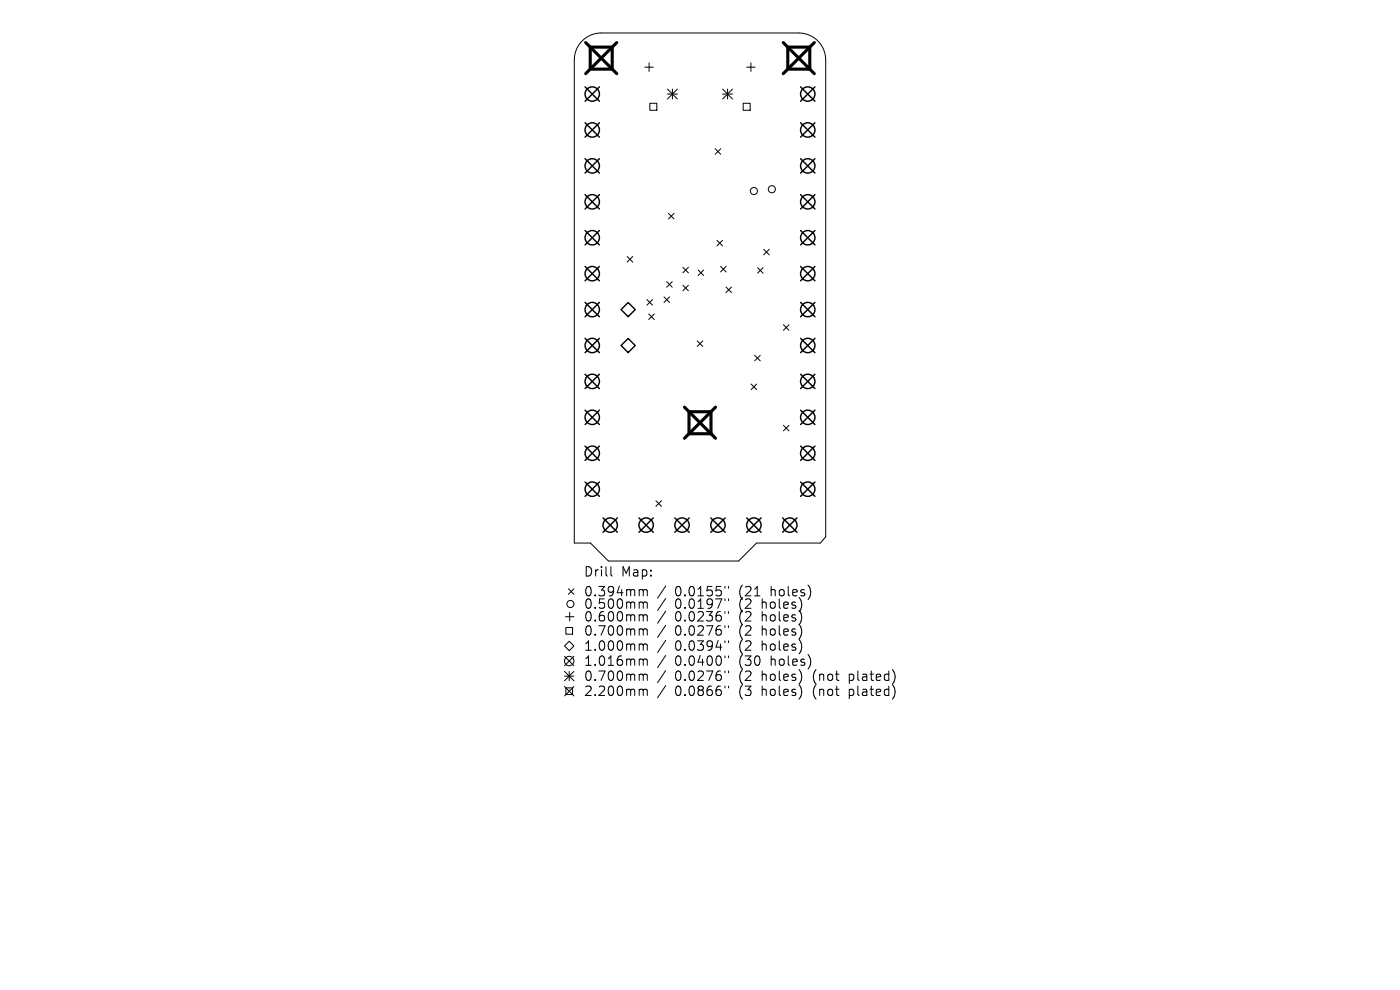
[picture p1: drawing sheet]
<svg xmlns="http://www.w3.org/2000/svg" width="297mm" height="210mm" viewBox="0 0 297 210" stroke-linecap="round" stroke-linejoin="round" font-family="sans-serif">
<defs><g id="words">
<g font-size="2.8">
<text x="123.8" y="122.6">Drill</text>
<text x="131.8" y="122.6">Map:</text>
<text x="123.8" y="126.8">0.394mm</text>
<text x="123.8" y="129.4">0.500mm</text>
<text x="143.2" y="126.8">0.0155&quot;</text>
<text x="143.2" y="129.4">0.0197&quot;</text>
<text x="156.9" y="126.8">(21</text>
<text x="156.9" y="129.4">(2</text>
<text x="161.9" y="129.4">holes)</text>
<text x="163.8" y="126.8">holes)</text>
<text x="123.8" y="132.1">0.600mm</text>
<text x="123.8" y="135.1">0.700mm</text>
<text x="143.2" y="132.1">0.0236&quot;</text>
<text x="143.2" y="135.1">0.0276&quot;</text>
<text x="156.9" y="132.1">(2</text>
<text x="156.9" y="135.1">(2</text>
<text x="161.9" y="132.1">holes)</text>
<text x="161.9" y="135.1">holes)</text>
<text x="123.8" y="138.3">1.000mm</text>
<text x="123.8" y="141.5">1.016mm</text>
<text x="143.2" y="138.3">0.0394&quot;</text>
<text x="143.2" y="141.5">0.0400&quot;</text>
<text x="156.9" y="138.3">(2</text>
<text x="156.9" y="141.5">(30</text>
<text x="161.9" y="138.3">holes)</text>
<text x="163.8" y="141.5">holes)</text>
<text x="123.8" y="144.7">0.700mm</text>
<text x="123.8" y="147.9">2.200mm</text>
<text x="143.2" y="144.7">0.0276&quot;</text>
<text x="143.2" y="147.9">0.0866&quot;</text>
<text x="156.9" y="144.7">(2</text>
<text x="156.9" y="147.9">(3</text>
<text x="161.9" y="144.7">holes)</text>
<text x="161.9" y="147.9">holes)</text>
<text x="172.9" y="144.7">(not</text>
<text x="172.9" y="147.9">(not</text>
<text x="180.8" y="144.7">plated)</text>
<text x="180.8" y="147.9">plated)</text>
</g>
</g></defs>
<g fill="none" stroke="#000" stroke-width=".21">
<path d="M123.3 8.9a5.7 5.7 0 0 1 4.2-1.9h42a5.7 5.7 0 0 1 5.7 5.7v101.2l-1.2 1.3h-13.5l-3.8 3.8h-27.6l-3.8-3.8h-3.5v-102.5a5.7 5.7 0 0 1 1.5-3.8zM136.8 14.2h1.8M137.7 13.3v1.8M141.6 18.9l2.1 2.1M141.6 19.9h2.1M142.7 18.9v2.1M143.7 18.9l-2.1 2.1M153.3 19.9h2.1M153.3 18.9l2.1 2.1M154.4 18.9v2.1M155.4 18.9l-2.1 2.1M158.4 14.2h1.8"/>
<path d="M159.3 13.3v1.8M137.9 21.9h1.4v1.5h-1.4zM151.7 31.6l1.2 1.1M152.9 31.6l-1.2 1.1M157.7 21.9h1.4v1.5h-1.4zM133.1 54.4l1.1 1.2M134.2 54.4l-1.1 1.2M141.4 59.7l1.2 1.2M141.8 45.3l1.2 1.1M142.6 59.7l-1.2 1.2M143 45.3l-1.2 1.1M144.9 56.7l1.1 1.2"/>
<path d="M146 56.7l-1.1 1.2M148.1 57.3l1.2 1.1M149.3 57.3l-1.2 1.1M152.1 51l1.2 1.2M152.9 56.5l1.1 1.2M153.3 51l-1.2 1.2M154 56.5l-1.1 1.2M160.7 56.8l1.2 1.2M161.9 56.8l-1.2 1.2M162 52.9l1.2 1.2M163.2 52.9l-1.2 1.2M137.2 63.6l1.2 1.1"/>
<path d="M137.6 66.6l1.2 1.2M138.4 63.6l-1.2 1.1M138.8 66.6l-1.2 1.2M140.9 63l1.1 1.2M142 63l-1.1 1.2M144.9 60.5l1.1 1.2M146 60.5l-1.1 1.2M147.9 72.3l1.2 1.2M149.1 72.3l-1.2 1.2M154 60.9l1.2 1.2M155.2 60.9l-1.2 1.2M160.1 75.4l1.2 1.1"/>
<path d="M161.3 75.4l-1.2 1.1M166.2 68.9l1.2 1.2M167.4 68.9l-1.2 1.2M159.3 81.5l1.2 1.1M160.5 81.5l-1.2 1.1M166.2 90.2l1.2 1.2M167.4 90.2l-1.2 1.2M139.1 106.2l1.2 1.2M140.3 106.2l-1.2 1.2M119.8 137l1-1 1 1-1 1zM119.8 139.2l2 2M120 130.8h1.8"/>
<path d="M120 133.1h1.5v1.4h-1.5zM120.6 124.9l1.2 1.2M120.9 129.9v1.8M121.8 124.9l-1.2 1.2M121.8 139.2l-2 2M129.6 120.2v1.7l.3 .3M135.9 125.1l.5 .1 .1 .2M135.9 127.7h.3l.3 .3M135.9 130.4h.3l.3 .3M135.9 133.4h.3l.3 .3M135.9 136.6h.3l.3 .3M135.9 139.8h.3l.3 .3"/>
<path d="M136.5 125.4l.2-.3 .5 .1 .1 1.2M136.5 125.4v1M136.5 128v1M136.5 130.7v1M136.5 133.7v1M136.5 136.9v1M136.5 128l.2-.3 .5 .1 .1 1.2M136.5 130.7l.2-.3 .5 .1 .1 1.2M136.5 133.7l.2-.3 .5 .1 .1 1.2M136.5 136.9l.2-.3 .5 .1 .1 1.2M141.2 124.3l-1.7 2.6M141.2 126.9l-1.7 2.6"/>
<path d="M141.2 129.6l-1.7 2.6M141.2 132.6l-1.7 2.6M141.2 135.8l-1.7 2.6M141.2 139l-1.7 2.6M153.8 124.4v.4M153.8 127v.4M153.8 129.7v.4M153.8 132.7v.4M153.8 135.9v.4M153.8 139.1v.4M154.6 124.4v.4M154.6 127v.4"/>
<path d="M154.6 129.7v.4M154.6 132.7v.4M154.6 135.9v.4M154.6 139.1v.4M119.8 142.4l2 2M119.8 143.4h2M119.8 145.6l2 2M120 145.9h1.5v1.4h-1.5zM120.8 142.4v2M121.8 142.4l-2 2M121.8 145.6l-2 2M135.9 143h.3l.3 .3"/>
<path d="M135.9 146.2h.3l.3 .3M136.5 140.1v1M136.5 143.3v1M136.5 146.5v1M136.5 140.1l.2-.3 .5 .1 .1 1.2M136.5 143.3l.2-.3 .5 .1 .1 1.2M136.5 146.5l.2-.3 .5 .1 .1 1.2M141.2 142.2l-1.7 2.6M141.2 145.4l-1.7 2.6M153.8 142.3v.4M153.8 145.5v.4M154.6 142.3v.4"/>
<path d="M154.6 145.5v.4"/>
<circle cx="159.9" cy="40.5" r=".75"/>
<circle cx="163.7" cy="40.1" r=".75"/>
<circle cx="121" cy="128.1" r=".75"/>
<circle cx="120.8" cy="140.2" r="1"/>
</g>
<g fill="none" stroke="#000" stroke-width=".3">
<path d="M124.1 18.4l3.1 3.1M127.2 18.4l-3.1 3.1M169.8 18.4l3.1 3.1M172.9 18.4l-3.1 3.1M124.1 26l3.1 3.1M124.1 33.7l3.1 3M127.2 26l-3.1 3.1M127.2 33.7l-3.1 3M169.8 26l3.1 3.1M169.8 33.7l3.1 3M172.9 33.7l-3.1 3M172.9 26l-3.1 3.1"/>
<path d="M124.1 41.3l3.1 3M124.1 48.9l3.1 3.1M124.1 56.5l3.1 3.1M127.2 41.3l-3.1 3M127.2 48.9l-3.1 3.1M127.2 56.5l-3.1 3.1M169.8 41.3l3.1 3M169.8 48.9l3.1 3.1M169.8 56.5l3.1 3.1M172.9 41.3l-3.1 3M172.9 48.9l-3.1 3.1M172.9 56.5l-3.1 3.1"/>
<path d="M124.1 64.1l3.1 3.1M124.1 71.8l3.1 3M124.1 79.4l3.1 3M127.2 64.1l-3.1 3.1M127.2 71.8l-3.1 3M127.2 79.4l-3.1 3M131.8 65.7l1.5-1.5 1.5 1.5-1.5 1.5zM131.8 73.3l1.5-1.5 1.5 1.5-1.5 1.5zM169.8 64.1l3.1 3.1M169.8 71.8l3.1 3M169.8 79.4l3.1 3M172.9 64.1l-3.1 3.1"/>
<path d="M172.9 71.8l-3.1 3M172.9 79.4l-3.1 3M124.1 87l3.1 3.1M124.1 94.6l3.1 3.1M127.2 87l-3.1 3.1M127.2 94.6l-3.1 3.1M169.8 87l3.1 3.1M169.8 94.6l3.1 3.1M172.9 87l-3.1 3.1M172.9 94.6l-3.1 3.1M124.1 102.2l3.1 3.1M127.2 102.2l-3.1 3.1"/>
<path d="M127.9 109.9l3.1 3M131 109.9l-3.1 3M135.5 109.9l3.1 3M138.6 109.9l-3.1 3M143.2 109.9l3 3M146.2 109.9l-3 3M150.8 109.9l3 3M153.8 109.9l-3 3M158.4 109.9l3.1 3M161.5 109.9l-3.1 3M166 109.9l3.1 3M169.1 109.9l-3.1 3"/>
<path d="M169.8 102.2l3.1 3.1M172.9 102.2l-3.1 3.1"/>
<circle cx="125.6" cy="19.9" r="1.52"/>
<circle cx="171.4" cy="19.9" r="1.52"/>
<circle cx="125.6" cy="35.2" r="1.52"/>
<circle cx="125.6" cy="27.6" r="1.52"/>
<circle cx="171.4" cy="27.6" r="1.52"/>
<circle cx="171.4" cy="35.2" r="1.52"/>
<circle cx="125.6" cy="50.4" r="1.52"/>
<circle cx="125.6" cy="58" r="1.52"/>
<circle cx="125.6" cy="42.8" r="1.52"/>
<circle cx="171.4" cy="42.8" r="1.52"/>
<circle cx="171.4" cy="50.4" r="1.52"/>
<circle cx="171.4" cy="58" r="1.52"/>
<circle cx="125.6" cy="65.7" r="1.52"/>
<circle cx="125.6" cy="73.3" r="1.52"/>
<circle cx="171.4" cy="65.7" r="1.52"/>
<circle cx="171.4" cy="73.3" r="1.52"/>
<circle cx="125.6" cy="88.5" r="1.52"/>
<circle cx="125.6" cy="80.9" r="1.52"/>
<circle cx="125.6" cy="96.1" r="1.52"/>
<circle cx="171.4" cy="88.5" r="1.52"/>
<circle cx="171.4" cy="96.1" r="1.52"/>
<circle cx="171.4" cy="80.9" r="1.52"/>
<circle cx="125.6" cy="103.8" r="1.52"/>
<circle cx="129.5" cy="111.4" r="1.52"/>
<circle cx="137.1" cy="111.4" r="1.52"/>
<circle cx="144.7" cy="111.4" r="1.52"/>
<circle cx="152.3" cy="111.4" r="1.52"/>
<circle cx="159.9" cy="111.4" r="1.52"/>
<circle cx="167.6" cy="111.4" r="1.52"/>
<circle cx="171.4" cy="103.8" r="1.52"/>
</g>
<path d="M124.2 9l6.6 6.6M125.2 10h4.7v4.7h-4.7zM130.8 9l-6.6 6.6M166.2 9l6.6 6.6M167.1 10h4.7v4.7h-4.7zM172.8 9l-6.6 6.6M145.2 86.4l6.6 6.6M146.2 87.3h4.6v4.7h-4.6zM151.8 86.4l-6.6 6.6" fill="none" stroke="#000" stroke-width=".66"/>
<use href="#words"/>
</svg>
